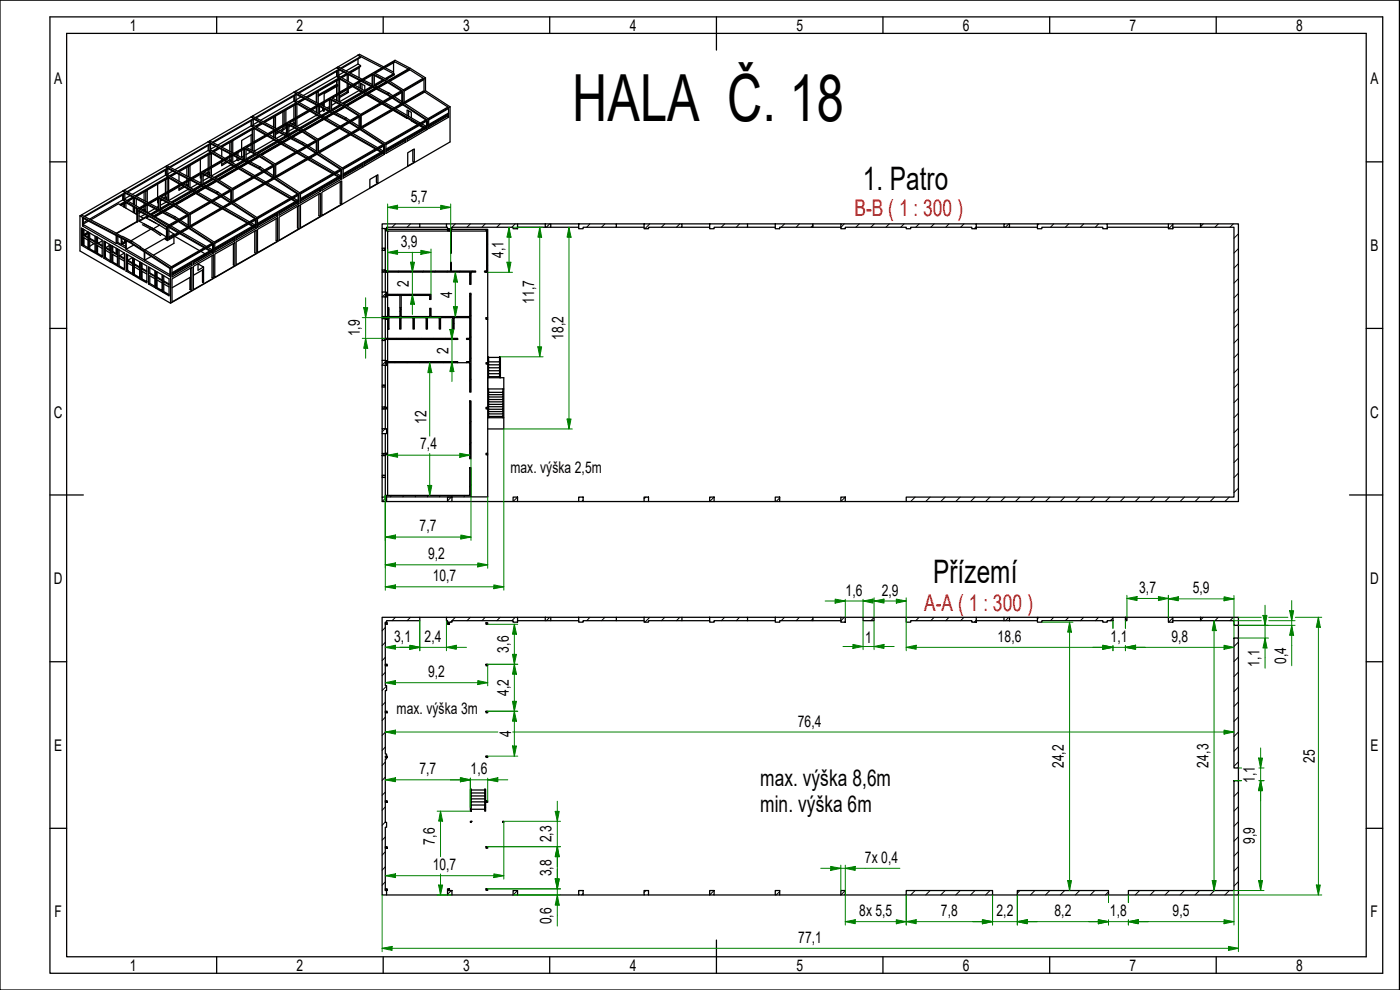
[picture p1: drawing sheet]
<svg xmlns="http://www.w3.org/2000/svg" width="420mm" height="297mm" viewBox="0 0 420 297" stroke-linecap="round" stroke-linejoin="round" font-family="sans-serif">
<defs><g id="words">
<text font-size="19.5" x="171.7" y="36.4">HALA Č. 18</text>
<g font-size="9.7">
<text x="259" y="57.1">1. Patro</text>
<text x="280.1" y="175.1">Přízemí</text>
</g>
<g font-size="6.9" fill="#f00">
<text x="256.4" y="64.8">B-B ( 1 : 300 )</text>
<text x="277.4" y="183.3">A-A ( 1 : 300 )</text>
</g>
<g font-size="6.9">
<text x="228.2" y="235.8">max. výška 8,6m</text>
<text x="228.2" y="243.7">min. výška 6m</text>
</g>
<g font-size="4.8">
<text x="39" y="9.3">1</text>
<text x="89" y="9.3">2</text>
<text x="139" y="9.3">3</text>
<text x="189" y="9.3">4</text>
<text x="239" y="9.3">5</text>
<text x="289" y="9.3">6</text>
<text x="339" y="9.3">7</text>
<text x="389" y="9.3">8</text>
<text x="16.3" y="25.3">A</text>
<text x="411.3" y="25.3">A</text>
<text x="123.3" y="60.5">5,7</text>
<text x="16.3" y="75.3">B</text>
<text x="120.3" y="74">3,9</text>
<text x="151.1" y="77.5" transform="rotate(-90 151.1 77.5)">4,1</text>
<text x="411.3" y="75.3">B</text>
<text x="122.7" y="86" transform="rotate(-90 122.7 86)">2</text>
<text x="135.7" y="89.3" transform="rotate(-90 135.7 89.3)">4</text>
<text x="160.3" y="91.2" transform="rotate(-90 160.3 91.2)">11,7</text>
<text x="108" y="101" transform="rotate(-90 108 101)">1,9</text>
<text x="169.1" y="102" transform="rotate(-90 169.1 102)">18,2</text>
<text x="134.6" y="106.2" transform="rotate(-90 134.6 106.2)">2</text>
<text x="16.2" y="125.3">C</text>
<text x="411.2" y="125.3">C</text>
<text x="128" y="127.2" transform="rotate(-90 128 127.2)">12</text>
<text x="126.1" y="134.9">7,4</text>
<text x="153.2" y="141.8">max. výška 2,5m</text>
<text x="125.9" y="159.4">7,7</text>
<text x="128.5" y="167.8">9,2</text>
<text x="16.2" y="175.3">D</text>
<text x="129.9" y="174.4">10,7</text>
<text x="253.7" y="178.7">1,6</text>
<text x="264.6" y="178.7">2,9</text>
<text x="341.9" y="177.9">3,7</text>
<text x="357.9" y="178">5,9</text>
<text x="411.2" y="175.3">D</text>
<text x="118.3" y="192.5">3,1</text>
<text x="127.4" y="192.5">2,4</text>
<text x="152.7" y="195.9" transform="rotate(-90 152.7 195.9)">3,6</text>
<text x="259.7" y="193">1</text>
<text x="299.4" y="192.5">18,6</text>
<text x="333.3" y="192.5">1,1</text>
<text x="351.5" y="192.5">9,8</text>
<text x="128.5" y="203.1">9,2</text>
<text x="378" y="200.1" transform="rotate(-90 378 200.1)">1,1</text>
<text x="386" y="199.3" transform="rotate(-90 386 199.3)">0,4</text>
<text x="152.7" y="208.9" transform="rotate(-90 152.7 208.9)">4,2</text>
<text x="119" y="214.2">max. výška 3m</text>
<text x="153.4" y="221.2" transform="rotate(-90 153.4 221.2)">4</text>
<text x="239.4" y="218">76,4</text>
<text x="16.3" y="225.3">E</text>
<text x="411.3" y="225.3">E</text>
<text x="125.9" y="232.3">7,7</text>
<text x="141.2" y="232.3">1,6</text>
<text x="319.3" y="230.5" transform="rotate(-90 319.3 230.5)">24,2</text>
<text x="362.6" y="230.3" transform="rotate(-90 362.6 230.3)">24,3</text>
<text x="394.6" y="228.9" transform="rotate(-90 394.6 228.9)">25</text>
<text x="376.6" y="234.9" transform="rotate(-90 376.6 234.9)">1,1</text>
<text x="130.5" y="253.4" transform="rotate(-90 130.5 253.4)">7,6</text>
<text x="165.5" y="252.8" transform="rotate(-90 165.5 252.8)">2,3</text>
<text x="376.6" y="253.3" transform="rotate(-90 376.6 253.3)">9,9</text>
<text x="129.9" y="261">10,7</text>
<text x="165.5" y="262.9" transform="rotate(-90 165.5 262.9)">3,8</text>
<text x="259.6" y="258.9">7x 0,4</text>
<text x="16.4" y="275.3">F</text>
<text x="257.8" y="274.9">8x 5,5</text>
<text x="282.4" y="274.9">7,8</text>
<text x="299" y="274.9">2,2</text>
<text x="316.4" y="274.9">8,2</text>
<text x="333.1" y="274.9">1,8</text>
<text x="351.9" y="274.9">9,5</text>
<text x="411.4" y="275.3">F</text>
<text x="165.5" y="277.4" transform="rotate(-90 165.5 277.4)">0,6</text>
<text x="239.6" y="282.9">77,1</text>
<text x="39" y="291.3">1</text>
<text x="89" y="291.3">2</text>
<text x="139" y="291.3">3</text>
<text x="189" y="291.3">4</text>
<text x="239" y="291.3">5</text>
<text x="289" y="291.3">6</text>
<text x="339" y="291.3">7</text>
<text x="389" y="291.3">8</text>
</g>
</g></defs>
<g fill="none" stroke="#000" stroke-width=".3">
<path d="M115.6 74.7l-.3 .4M116 68.8l-.3 .5M118.7 67.2l-1 1M123.2 67.2l-1 1M134.7 68.8l-.2 .5M135.4 79.6l-.1 .2M135.4 73.3l-.1 .2M136.7 67.2l-1.5 1.4M141.2 67.2l-1.1 1M145.6 67.2l-.9 1M146.4 73.2l-.4 .6M146.4 79.6l-.4 .6"/>
<path d="M150.1 67.2l-1 1M154.6 67.2l-1 1M165 67.2l-1 1M177 67.2l-.9 1M181.5 67.2l-1 1M195 67.2l-1.5 1.4M199.5 67.2l-1 1M204 67.2l-1 1M217.5 67.2l-1 1M221.9 67.2l-.9 1M233.9 68.6h.1M235.5 67.2l-1.1 1"/>
<path d="M239.9 67.2l-.9 1M244 67.6l-.6 .6M253.4 67.2l-1.1 1M257.9 67.2l-1 1M262.4 67.2l-1 1M266.9 67.2l-1 1M271.3 67.2l-1 1M275.8 67.2l-1 1M280.4 67.2l-1.1 1M284.8 67.2l-1 1M289.3 67.2l-1 1M293 68l-.6 .6"/>
<path d="M302.8 67.2l-1 1M311.8 67.2l-.5 .4M316.2 67.2l-.9 1M320.7 67.2l-1 1M325.2 67.2l-1 1M329.7 67.2l-1 1M352 67.4l-1.3 1.2M361.1 67.2l-.8 .8M365.6 67.2l-1 1M370.1 67.2l-1 1M371.7 79.1l-1.4 1.3M371.7 74.6l-1.4 1.3"/>
<path d="M371.7 70.2l-1.4 1.3M115.4 95l-.5 .6M115.4 81l-.5 .6M115.7 88.3l-.1 .1M116 87.8l-1.3 1.3M116 95.4l-.2 .4M116.1 81.3l-.3 .4M116.7 92.9l-.4 .7M119.2 95l-.3 .3M119.3 88.3l-.2 .3M119.7 81.3l-.2 .3M120.4 92.8l-.4 .7"/>
<path d="M122.8 95l-.2 .3M123 88.3l-.2 .3M123.4 81.3l-.2 .3M126.5 95l-.2 .3M126.7 88.3l-.2 .3M127.1 81.3l-.2 .3M128.3 98.2l-.3 .5M130.2 95l-.2 .3M130.7 81.3l-.2 .3M132.2 97.7l-.4 .7M133.8 95l-.2 .3M134.4 81.3l-.2 .3"/>
<path d="M136.3 97.1l-.4 .6M137.5 95l-.2 .3M138 81.3l-.1 .3M141.4 88.4l-.4 .5M141.4 94.7l-.4 .6M141.4 82l-.4 .6M141.7 81.3l-.2 .3M146.2 95.4l-.2 .4M371.7 97.1l-1.4 1.3M371.7 92.6l-1.4 1.3M371.7 88.1l-1.4 1.3M371.7 83.6l-1.4 1.3"/>
<path d="M115.2 115.6l-.5 .5M115.6 101.6l-.5 .6M116 108.2l-1.3 1.3M118.7 108.5l-.2 .3M119.1 101.5l-.2 .3M122.4 108.5l-.2 .3M122.7 101.5l-.1 .3M126 108.5l-.1 .3M126.4 101.5l-.2 .3M129.7 108.5l-.2 .3M130 101.5l-.1 .3M133.3 108.5l-.1 .3"/>
<path d="M133.7 101.5l-.2 .3M137 108.5l-.2 .3M137.4 101.6l-.2 .2M140.7 108.5l-.2 .3M141.4 101.1l-.5 .7M141.4 107.4l-.4 .6M141.4 113.8l-.4 .5M146.2 108.8l-.2 .4M146.4 107.5l.2 .2M149.9 107.5l.3 .2M371.7 119.5l-1.4 1.3M371.7 115l-1.4 1.4"/>
<path d="M371.7 110.5l-1.4 1.4M371.7 106l-1.4 1.4M371.7 101.6l-1.4 1.3M115.4 136.1l-.5 .6M115.4 122.1l-.5 .6M115.6 128.6l-.9 1M116 122.2l-.2 .5M116 136l-.2 .4M141.2 120.3l-.2 .4M141.4 126.5l-.4 .5M141.4 132.8l-.4 .6M146.2 122.2l-.2 .5"/>
<path d="M146.2 136l-.2 .4M371.7 137.5l-1.4 1.3M371.7 133l-1.4 1.4M371.7 128.5l-1.4 1.3M371.7 124l-1.4 1.3M115.1 142.6l-.4 .5M116 149.1l-1.3 1.4M117.5 148.6l-.3 .5M121.2 148.6l-.3 .5M124.8 148.6l-.2 .5M128.5 148.6l-.2 .5M132.1 148.6l-.2 .5"/>
<path d="M135.4 149.1l-1.1 1.2M135.8 148.6l-.2 .5M139.5 148.6l-.2 .5M141.4 145.5l-.4 .6M155.3 149.1l-1.3 1.4M175 150l-.4 .5M193.9 149.1l-.6 .6M214.3 149.1l-1.3 1.4M234 149.4l-1.1 1.1M253.7 149.1l-1.4 1.4M274.6 149.1l-1.3 1.4M279.1 149.1l-1.3 1.4"/>
<path d="M283.7 149.1l-1.4 1.4M288.2 149.1l-1.4 1.4M292.6 149.1l-1.3 1.4M297.1 149.1l-1.3 1.4M301.6 149.1l-1.3 1.4M306.1 149.1l-1.4 1.4M310.6 149.1l-1.4 1.4M315.1 149.1l-1.3 1.4M319.5 149.1l-1.3 1.4M324 149.1l-1.3 1.4M328.5 149.1l-1.3 1.4M333.1 149.1l-1.4 1.4"/>
<path d="M337.5 149.1l-1.3 1.4M342 149.1l-1.3 1.4M346.5 149.1l-1.3 1.4M351 149.1l-1.4 1.4M355.5 149.1l-1.4 1.4M360 149.1l-1.4 1.4M364.5 149.1l-1.3 1.4M368.9 149.1l-1.3 1.4M371.7 146.5l-1.4 1.3M371.7 142l-1.4 1.3M115.6 197.2l-.9 1M115.6 192.7l-.9 1"/>
<path d="M115.6 188.3l-.9 1M116 186.9l-.3 .4M116.1 199.3l-.3 .5M118.7 185.2l-1 1M123.2 185.2l-1 1M134.7 186.9l-.2 .4M136.7 185.2l-1.5 1.5M141.2 185.2l-1.1 1M145.6 185.2l-.9 1M146.2 199.3l-.2 .5M146.2 186.9l-.2 .4M150.1 185.2l-1 1"/>
<path d="M154.6 185.2l-1 1M165 185.2l-1 1M177 185.2l-.9 1M181.5 185.2l-1 1M195 185.2l-1.5 1.5M199.5 185.2l-1 1M204 185.2l-1 1M217.5 185.2l-1 1M221.9 185.2l-.9 1M233.9 186.7h.1M235.5 185.2l-1.1 1M239.9 185.2l-.9 1"/>
<path d="M244 185.7l-.6 .5M253.4 185.2l-1.1 1.1M262.3 185.3l-.9 .9M275.8 185.2l-1 1M280.4 185.2l-1.1 1M284.8 185.2l-1 1M289.3 185.2l-1 1M293 186l-.6 .7M302.8 185.2l-1 1M311.8 185.2l-.5 .5M316.2 185.2l-.9 1M320.7 185.2l-1 1"/>
<path d="M325.2 185.2l-1 1M329.7 185.2l-1 1M334 185.5l-.8 .7M338.2 185.7l-.4 .4M352 185.4l-1.3 1.3M361.1 185.2l-.8 .8M365.6 185.2l-1 1M370.1 185.2l-1 1M371.7 197.2l-1.4 1.3M371.7 192.6l-1.4 1.4M115.6 219.7l-.9 .9M115.6 215.2l-.9 1"/>
<path d="M115.6 210.7l-.9 1M115.6 201.7l-.9 1M116 205.9l-1.3 1.3M116 213.4l-.2 .5M146.2 213.4l-.2 .5M371.7 210.6l-1.4 1.3M371.7 219.6l-1.4 1.4M371.7 215.1l-1.4 1.4M371.7 206.2l-1.4 1.3M371.7 201.7l-1.4 1.3M115.6 237.7l-.9 .9M115.6 233.2l-.9 1"/>
<path d="M115.6 228.6l-.9 1.1M115.6 224.1l-.9 1.1M116 226.9l-.2 .4M146.2 226.9l-.2 .4M370.5 234.2l-.2 .2M371.7 228.6l-1.4 1.3M371.7 224.1l-1.4 1.3M371.7 237.6l-1.4 1.3M115.6 255.6l-.9 1M115.6 251.1l-.9 1M115.6 246.6l-.9 1M115.6 242.1l-.9 1"/>
<path d="M116 240.3l-.2 .4M116 254l-.2 .5M141.2 242.7l.2 .2M141.5 246.4h.1M145.5 242.7l.2 .2M146.2 254l-.2 .5M146.2 240.3l-.2 .4M150.9 246.4l.3 .3M371.7 255.5l-1.4 1.3M371.7 251.1l-1.4 1.3M371.7 246.6l-1.4 1.3M371.7 242l-1.4 1.4"/>
<path d="M115.6 264.6l-.9 1M115.6 260.1l-.9 1M116 266.7l-.2 .4M134.7 266.7l-.2 .4M135.4 267.2l-1.1 1.1M146.2 266.7l-.2 .4M155.3 267.2l-1.3 1.3M175 268.1l-.4 .4M193.9 267.2l-.6 .6M214.3 267.2l-1.3 1.3M234 267.5l-1.1 1M253.7 267.2l-1.4 1.3"/>
<path d="M274.6 267.2l-1.3 1.3M279.1 267.2l-1.3 1.3M283.7 267.2l-1.4 1.3M288.2 267.2l-1.4 1.3M292.6 267.2l-1.3 1.3M297.1 267.2l-1.3 1.3M306.1 267.2l-.8 .8M310.6 267.2l-1.4 1.3M315.1 267.2l-1.3 1.3M319.5 267.2l-1.3 1.3M324 267.2l-1.3 1.3M328.5 267.2l-1.3 1.3"/>
<path d="M332.7 267.6l-1 .9M342 267.2l-1.3 1.3M346.5 267.2l-1.3 1.3M351 267.2l-1.4 1.3M355.5 267.2l-1.4 1.3M360 267.2l-1.4 1.3M364.5 267.2l-1.3 1.3M368.9 267.2l-1.3 1.3M371.7 264.5l-1.4 1.4M371.7 260l-1.4 1.4"/>
</g>
<g fill="none" stroke="#000" stroke-width=".38">
<path d="M107.4 16.6l.8 .4v.3l-5.7 3.3M107.4 19.2l.8 .5v.2l-3.3 1.9M107.4 16.6l.5-.3 7.2 3.8M107.4 16.6l7.3 3.7M107.4 19.2l-3.5 2.1M107.4 16.6l-5.9 3.5M107.4 17.7v1.5M108.2 19.7l-3.6 2M108.2 17l-6 3.4M118.1 18.8v3.3M118.3 18.5v.2l-5.7 3.3M75.4 37.8l.7 .4v.3"/>
<path d="M75.4 35.1l.7 .6 6.3 3.3M75.4 36.2v1.6M75.4 35.1l7.1 3.7M75.4 37.8l-10.1 5.7M75.4 35.1l-12.5 7.2M75.6 36.1v1.7l4.3 2.6M75.7 38.8v1.5l-3.2 1.8v2.6M75.8 34.8l7.2 3.8M75.8 34.8l-.4 .3M75.8 38.8l-6 3.5M75.8 38.8v4M76 35.9v1.7"/>
<path d="M76 37.6l4.4 2.5M76 37.6l-.4 .2M76.1 38.5l3.6 2M76.1 38.2l-9.9 5.7M76.1 38.5l-9.7 5.6M76.1 35.8l-12.1 7M76.1 35.5l-12.3 7.2M76.2 38.6l-.4 .2M76.3 38.6v3.9M76.3 38.5l-.1 .1M77.5 36.5l-1.5 .9M78.4 36.9l-1.8 1"/>
<path d="M78.5 37l-1.7 1M78.7 37.1l-1.7 1M82.1 35.2v2.9M82.1 38.8v.4M82.1 39.6v1.5M82.2 35.1v3.1M82.2 39h.1M82.2 39.5v1.7M82.2 35.1l-2.8 1.7M82.6 34.8l-.4 .3M82.7 34.9v3.6M82.7 39.3v2.2"/>
<path d="M82.8 39.2l3 1.6M83 39.1l3 1.5M83.4 38.8l2.6 1.4M83.4 39.5l-.7 .5M83.8 39.7l-1.1 .7M84.9 38.7l.4 .1-.8 .6M84.9 33.5v4M84.9 38v.7M84.9 38.7l-.8 .5M85.3 33.3v4M85.3 37.8v1M85.8 37.5v1.1l.2-.1"/>
<path d="M85.8 33v4M86 37.4v3.2M86 39.7l-.3 .3M86 38.1l-.2 .1M86.2 37l4.3 2.2-12.5 7.1-4.1-2.1 12.3-7.2v.3M86.2 37.3l4 2.1M86.2 37.3v3.7M86.2 37.3l-12.2 6.9M86.7 37.5v3M86.9 37.6l-.2 .1M87.2 37.8l-.5 .3M88.2 30.3l.8 .5v.2"/>
<path d="M88.2 27.7l.8 .4v.3M88.2 28.8v1.5M88.2 31.7v3.9M88.2 36.1v.7M88.2 27.7l7.2 3.8M88.2 30.3l-10 5.8M88.2 27.7l-12.4 7.1M88.2 36.8l-.7 .4M88.2 36.8l.3 .2M88.4 28.7v1.8l4.4 2.4M88.4 38.4l-1.7 1M88.5 37v.7"/>
<path d="M88.5 37l-.6 .4M88.6 27.4l7.2 3.8M88.6 27.4l-.4 .3M88.6 31.4l-6 3.4M88.6 31.4v4M88.6 35.9v1.9M88.8 28.4v1.8M88.8 30.2l4.4 2.5M88.8 30.2l-.4 .3M89 31l3.5 2.1M89 28.4l6.2 3.2M89 30.8l-10 5.7"/>
<path d="M89 28.4l-12.2 7M89 28.1l-12.4 7.2M89 31l-9.8 5.6M89 31.2l-.4 .2M89.1 31.2v3.9M89.1 35.6v2.4M89.1 31.1l-.1 .1M89.2 38.8l-2.5 1.4M89.4 38.9l-2.7 1.6M89.7 39l-2.8 1.6M90.4 29.1l-1.6 .9M90.7 39.3l4.2 2.7-12.4 7.2-4.2-2.7 12.4-7.2v.2l-12.2 7.1"/>
<path d="M90.7 39.5l4 2.6M91.2 29.5l-1.8 1M91.4 29.6l-1.8 1.1M91.6 29.7l-1.8 1M93 33.3l2.8 1.7M93.2 33.2l2.9 1.6M93.7 32.9l2.8 1.7M94.9 34.5l.2 .2M94.9 34.6l-5.8 3.4M94.9 27.7v3M94.9 31.5v.2M94.9 32.2v1.5"/>
<path d="M95.1 34.6l.1 .1M95.1 27.7v3.1M95.1 31.5v.1M95.1 32.1v1.7M95.1 27.7l-2.9 1.6M95.5 27.4l-.4 .3M95.5 28.5l5.5-3.2 .3 .2-5.8 3.4M95.5 27.5v3.5M95.5 31.9v2.1M95.6 31.8l3 1.6M95.9 31.7l3 1.6M95.9 32v2l-.2 .1"/>
<path d="M96.3 35.2l.5 .3M96.3 31.4l2.6 1.4M96.5 35.1l.5 .3M96.8 33.1l-.9 .5M96.8 31.1v.6M96.8 32.4v.7M96.8 33.1l.4 .2M96.9 34.8l.6 .4M97.2 30.9v1M97.2 32.6v.7M97.2 35.8l4.3 2.5M97.3 32.7l-.1 .6"/>
<path d="M97.3 30.8v1.1M97.5 35.7l4.2 2.4M97.5 32.8l-.2 .1M97.9 35.4l4.2 2.4M98.9 30v3.3M98.9 33.3l-9 5.1M98.9 33.3h.2M98.9 32l-.8 .4M99.1 29.6l4.2 2.2-12.4 7.2-4.2-2.2 12.4-7.2v.2M99.1 29.8l4 2.1M99.1 33.6l.5 .3M99.1 33.3l.8 .5"/>
<path d="M99.1 33.3l-9 5.2M99.1 29.8v3.8M99.1 33.6l-8.8 5.1M99.1 29.8l-12.2 7.1M99.5 30.1v3l.8 .4M100.1 34.1l4.4 2.4M100.3 34l4.3 2.4M100.8 33.8l3 1.6M100.9 30.8l-1.4 .8M101 22.9l.8 .5v.2M101 20.3l.8 .6 6.2 3.3M101 21.4v1.5"/>
<path d="M101 24.2v1.1M101 26v2.2M101 28.7v1.4M101 20.3l7.3 3.8M101 22.9l-10 5.8M101 20.3l-12.4 7.1M101.2 21.3v1.7l4.4 2.6M101.3 25.5v.3l-4 2.3v2.2M101.5 24v3.9M101.5 20.1l7.2 3.7M101.5 20.1l-.5 .2M101.5 28.4v1.9"/>
<path d="M101.5 24l-6 3.4M101.7 21.1v1.7M101.7 22.8l4.3 2.5M101.7 22.8l-.5 .2M101.8 23.6l3.6 2.1M101.8 23.4l-10 5.7M101.8 20.8l-12.4 7.1M101.8 23.6l-9.7 5.7M101.9 20.9l-12.2 7.1M101.9 23.7l-.4 .3M101.9 38.5l2.9 1.7M101.9 23.7v4"/>
<path d="M101.9 28.2v2.4M102 31.4l-2.5 1.5M102.1 38.3l2.9 1.8M102.3 31.5l-3.2 1.8M102.5 31.6l-2.7 1.6M102.6 38.1l2.9 1.7M103.2 21.6l-1.5 .9M103.5 31.9l4.3 2.7-12.4 7.2-4.3-2.7 12.4-7.2v.3l-12.2 7M103.5 32.2l4.1 2.5M103.8 35.4l1.3 .8M103.8 35.4l-.4 .2M104 22.1l-1.8 1"/>
<path d="M104.2 22.2l-1.8 1M104.2 22.4v1.8M104.2 25v1.4M104.2 26.9v.6M104.2 27.5l.3 .2M104.2 27.5l-2.3 1.4M104.4 22.3l-1.8 1M104.5 22.3v2.1M104.5 25.2v1M104.5 26.7v1M104.5 27.7l-2.6 1.6M104.8 36.8l2.8 1.7"/>
<path d="M105.1 36.7l2.7 1.8M105.5 36.4l2.3 1.5M105.8 26l2.8 1.6M106 25.8l2.9 1.6M106.5 25.6l2.8 1.6M107.8 38.5l.2 .1-12.4 7.2 7.1 4.6 12.5-7.2-7.2-4.6v.2M107.8 38.5l-12.2 7M107.8 20.4v2.9M107.8 24.1v.2M107.8 24.8v1.5M107.8 27v.2M107.8 35.1v3.4"/>
<path d="M107.8 27.2l.4 .3M107.8 27.2l-5.9 3.3M107.9 20.1v.2l-2.8 1.6M108 38.8l6.9 4.6M108 38.8l-12.2 7.1M108.2 26.5v-1.5l1.3 .7v1.4M108.2 27.4v.1M108.3 27.4l-.1 .1M108.5 24.4l2.9 1.6M108.6 25.3v1.5M108.7 24.2l3 1.6M109.1 27.8l.5 .3"/>
<path d="M109.2 24.1l2.5 1.2M109.3 27.7l.6 .3M109.5 28.1v.1M109.7 27.4l.6 .3M109.9 28.4l4.3 2.5M110 28.4l4.3 2.4M110.3 28.2l4.3 2.5M110.7 28l4.2 2.5M111.7 22.5v3.3M111.7 25.8l-9 5.2M111.7 25.8l.2 .2M111.9 22.1l4.2 2.3-12.3 7.1-4.3-2.2 12.4-7.2v.3"/>
<path d="M111.9 22.4l4 2.1M111.9 26.2l.6 .3M111.9 26l.8 .3M111.9 22.4v3.8M111.9 26l-9 5.1M111.9 26.2l-8.7 5M111.9 22.4l-12.1 7M112.3 21.9l6-3.4 4.3 2.2-6 3.4zM112.3 22.7v3l.9 .4M113 26.7l4.3 2.4M113.2 26.6l4.3 2.4M113.6 26.3l3.1 1.6"/>
<path d="M114.7 31.1l2.9 1.7-3-1.6M114.9 24l-2.6 1.4M115 31l2.9 1.6M115.1 20.6l3 1.5M115.1 24.1l-3.2 1.9M115.3 24.2l-2.7 1.6M115.4 30.7l2.9 1.7M115.6 20.3l2.5 1.3M116.3 24.5l4.3 2.7-12.4 7.1-4.3-2.6 12.4-7.2v.3l-12.2 7M116.3 24.8l4.1 2.5M116.7 27.9l1.2 .9M116.7 27.9l-.4 .3"/>
<path d="M116.8 24.2l6-3.4 4.2 2.7-6 3.5zM117.7 29.4l2.7 1.8M117.9 29.3l2.7 1.7M118 33.1l4.2 2.4M118 33l7.5 4.3M118.1 22.1l.2 .4-2.3 1.3M118.1 22.1l-2.5 1.5M118.3 32.9l7.4 4.2M118.3 22.2l-2.5 1.5M118.4 29l2.2 1.5M118.7 32.6l7.5 4.3M120.6 31l.2 .2-12.4 7.1 7.2 4.7 12.4-7.1-7.2-4.7v.2"/>
<path d="M120.6 31l-12.2 7.1M120.6 27.7v3.3M120.8 31.4l7 4.6M120.8 31.4l-12.2 7.1M121.3 30.7l5.7-3.3 .3 .1v.2l-5.8 3.3M121.3 30.9l6-3.4 7.1 4.6-5.9 3.5zM122.2 34.6v-1.6l1.2 .7v1.7M122.2 35.4v.1M122.3 35.5h-.1M122.6 33.3v1.5M122.8 20.8v.3l-5.8 3.3M123.1 20.5l-77.4 44.7"/>
<path d="M123.4 36.1l1.9 1.3M125.9 37.6l1.1 .7M125.9 37.6l1.2 .7M126.2 37.5l1.2 .6M126.6 37.2l1.2 .6M127.3 27.5v-3.6l-6 3.5v3.5l-.5 .3v-3.6l-12.4 7.1v3.6l-.4 .3v-3.6l-12.4 7.1v3.7l-.5 .2v-3.6l-12.4 7.2v3.5l-.4 .3v-3.6l-12.4 7.2v3.6l-.4 .2v-3.6l-12.4 7.2v3.6l-.5 .2v-3.6l-5.9 3.5v3.6l5.9-3.5M127.4 38.6l.3 .1M127.6 38.5l.2 .1M127.7 27.2v-3.8l-4.6-2.9-4.5-2.4-77.5 44.7v3.8l-6.1 3.5M127.7 27.2l-.4 .3M127.7 23.4l-77.5 44.7M127.7 27.2l7.4 4.9"/>
<path d="M127.8 38.6l.4 .2M127.8 38.6l-5.6 3.2M128 36.4v1.4l.2 .1v-1.7l-12.4 7.2v1.6l12.4-7.1M128 38.3v.2l-.2-.2M128 37.8l-12.2 7M128.7 36l5.9-3.4v1.5l-5.9 3.5zM128.7 37.9l5.9-3.5v.8l-5.9 3.4zM134.6 34.1l-.2-.1-5.7 3.4M134.6 35.2l-.4-.3-5.5 3.2M135.1 32.1v10.5l-83.9 48.4v-10.6M135.1 32.1l-83.9 48.3M36.8 60l.8 .4v.3"/>
<path d="M36.8 57.3l.8 .7 6.2 3.2M36.8 58.5v1.5M36.8 57.3l7.3 3.8M36.8 60l-9.9 5.8M36.8 57.3l-12.4 7.2M37.1 58.3v1.8l4.4 2.5M37.3 57.1l7.2 3.7M37.3 57.1l-.5 .2M37.5 58.1v1.7M37.5 59.8l4.3 2.5M37.5 59.8l-.4 .3M37.6 57.8l-12.4 7.1"/>
<path d="M37.7 58l-12.2 7M39 58.7l-1.5 .9M39.8 59.2l-1.8 1M40 59.5v1.8M40.1 59.2l-1.8 1.1M40.2 59.4l-1.8 1M40.3 59.4v2.1M40.9 59.7v2.1M43.2 57.6v2.6M43.7 57.3l.1 3.1M43.7 57.3l-2.8 1.7M44.1 57.1l-.3 .3"/>
<path d="M44.1 57.1l-.4 .2M44.2 57.1v3.6M47.3 55.3v3.9M47.3 59.7v1.1l.2-.1M47.5 59.6v3.3M47.7 59.2l4.2 2.3-5.9 3.4-4.3-2.2 6-3.5v.3l-5.7 3.3M48.1 59.7v3M48.3 59.8l-.2 .1M48.7 60l-.6 .3M49.7 52.6l.7 .4v.3M49.7 50l.7 .3v.3l6.2 3.2M49.7 51v1.6"/>
<path d="M49.7 53.9v3.9M49.7 58.3v.7M49.7 50l7.2 3.7M49.7 52.6l-10 5.7M49.7 50l-12.4 7.1M49.7 59l.3 .2M49.7 59l-.7 .4M49.9 50.9v1.8l4.4 2.5M50 59.2v.7M50 59.2l-.7 .4M50.1 53.6l.1 4M50.1 49.7l7.2 3.8"/>
<path d="M50.1 49.7l-.4 .3M50.1 53.6l-6 3.5M50.2 58.1v1.9M50.4 50.7v1.7M50.4 52.4l4.3 2.6M50.4 52.4l-.5 .3M50.4 53.3l3.6 2.1M50.4 53l-9.9 5.8M50.4 50.3l-12.3 7.2M50.4 53.3l-9.7 5.6M50.5 50.6l-12.2 7M50.5 53.4l-.3 .2"/>
<path d="M50.5 53.4l-.4 .2M50.6 53.4v3.9M50.6 57.8v2.4M50.6 53.3l-.1 .1M51.9 51.3l-1.5 .9M52.6 51.7l-1.7 1.1M52.9 51.9l-1.8 1M53 51.9l-1.8 1M53.7 52.2v2.1M53.7 55.2v.3M53.7 56v1.1l1.7-1M54.5 55.6l2.8 1.6"/>
<path d="M54.7 55.4l2.8 1.7M55.1 55.9l-1.4 .8M55.1 55.2l2.9 1.6M56.1 50.2v2.6M56.1 53.5v.7M56.1 54.7v.7M56.1 55.4l-.3 .1M56.1 55.4l.4 .1M56.5 56.8h.1M56.5 56.8l-5.9 3.4M56.5 55.5v.4M56.5 56.7v.1"/>
<path d="M56.5 55.5l-.4 .2M56.5 50l.1 3M56.6 53.8v.1M56.6 54.3v1.8M56.7 56.9h-.1M57 49.7l-.4 .3M57 49.7l-3.3 1.8M57 49.7v3.6M57 54.1v2.2M57.1 54l3 1.6M57.3 53.9l3 1.6M57.7 57.5l.6 .3"/>
<path d="M57.8 53.6l2.5 1.4M58 57.3l.5 .3M58.4 57.1l.5 .3M58.7 58l4.2 2.5M58.9 57.9l4.3 2.5M59.3 55.2l-2.1 1.2M59.4 57.6l4.2 2.5M60.1 47.9v3.9M60.1 52.3v1.1l.2-.1M60.3 52.2v3.3M60.3 55.5l-8.9 5.1M60.3 55.5l.3 .1"/>
<path d="M60.3 54.6l-.4 .2M60.3 52.9l-.2 .1M60.6 51.8l4.2 2.2-12.4 7.2-4.3-2.2 12.5-7.2v.3M60.6 52.1l4 2.1M60.6 55.9l.6 .2M60.6 55.6l.7 .4M60.6 52.1v3.8M60.6 55.6l-9 5.2M60.6 55.9l-8.8 5M60.6 52.1l-12.2 7M61 55.4l.8 .3M61 52.3v3.1"/>
<path d="M61 55.4l-.4 .2M61.2 52.4l-.2 .1M61.5 52.6l-.5 .3M61.6 56.4l4.3 2.4M61.8 56.2l4.3 2.5M62.2 56l3.1 1.6M62.5 45.1l.7 .5v.2M62.5 42.5l.7 .7 6.3 3.2M62.5 43.7v1.4M62.5 46.5v4M62.5 50.9v.7M62.5 42.5l7.2 3.8"/>
<path d="M62.5 45.1l-10 5.8M62.5 42.5l-12.4 7.2M62.5 51.6l.4 .2M62.5 51.6l-.7 .4M62.7 43.5v1.8l4.4 2.5M62.7 53.2l-1.7 1M62.9 51.8v.7M62.9 51.8l-.7 .4M62.9 46.2l.1 4M62.9 42.3l7.3 3.7M62.9 42.3l-.4 .2M62.9 46.2l-5.9 3.5"/>
<path d="M63 50.7v1.9M63.2 43.3v1.7M63.2 45l4.4 2.5M63.2 45l-.5 .3M63.2 45.8l3.7 2.1M63.2 45.6l-9.9 5.8M63.2 43l-12.3 7.1M63.2 45.8l-9.7 5.7M63.3 43.2l-12.2 7M63.4 46l-.4 .3M63.4 46l-.5 .2M63.4 46v3.9"/>
<path d="M63.6 53.6l-2.6 1.5M63.8 53.7l-2.8 1.7M64 53.8l-2.8 1.6M64.7 43.9l-1.5 .9M65 54.2l4.3 2.6-12.5 7.2-4.2-2.7 12.4-7.1v.2l-12.2 7.1M65 54.4l4 2.5M65.3 57.6l1.2 .8M65.3 57.6l-.4 .2M65.5 44.3l-1.7 1M65.7 44.4l-1.8 1.1M65.9 44.5l-1.8 1.1M66.4 59l2.6 1.8"/>
<path d="M66.5 58.9l2.8 1.8M66.5 44.9v2.1M66.5 47.7v.4M66.5 48.6v1.1l1.7-1M67 58.7l2.3 1.4M67.3 48.2l2.9 1.6M67.6 48.1l2.8 1.6M67.9 48.5l-1.4 .8M67.9 47.8l2.9 1.7M69 42.8v2.6M69 46.1v.6M69 47.2v.7"/>
<path d="M69 47.9l.3 .2M69 47.9l-.4 .2M69.3 48.1v.4M69.3 49.3v.2M69.3 57.3v3.4M69.3 49.5l-5.9 3.3v-2.4M69.3 48.1l-.4 .2M69.3 42.5l.1 3.1M69.4 49.4l-.1 .1M69.4 46.3v.2M69.4 47v1.6M69.5 49.5h-.1"/>
<path d="M69.8 42.3l-.4 .2M69.8 42.3l-3.3 1.8M69.8 42.3v3.5M69.8 46.7v2.2M70 46.7l3 1.5M70.2 46.5l3 1.6M70.5 50.1l.6 .2M70.6 46.3l2.6 1.3M70.8 49.9l.6 .3M71.1 48l-1.3 .7M71.1 46v.5M71.1 47.2v.8"/>
<path d="M71.1 48l.3 .2M71.2 49.6l.6 .4M71.4 45.8v.9M71.4 47.4v.8M71.6 50.6l4.2 2.5M71.8 50.5l4.2 2.4M72.1 47.7l-.7 .5M72.2 50.2l4.3 2.5M72.5 45.1v2.1l.7-.4M73.2 44.8v3.3M73.2 48.1l1 .5M73.2 48.1l-9 5.2"/>
<path d="M73.4 44.4l4.3 2.2-12.5 7.2-4.2-2.3 12.4-7.1v.2M73.4 44.6l4 2.1M73.4 48.4l.6 .4M73.4 44.6v3.8M73.4 48.4l-8.8 5.1M73.4 44.6l-12.2 7.1M73.9 47.9l.7 .4M73.9 47.9l-9.4 5.4M73.9 44.9v3M74.4 48.9l4.3 2.5M74.7 48.8l4.3 2.4M75.1 48.6l3.1 1.6"/>
<path d="M75.2 45.6l-1.3 .8M75.4 40.5v2.5M75.4 43.5v1.4M75.8 43.2v2M76.2 53.3l2.9 1.7M76.4 46.2l-2.5 1.5M76.5 53.2l2.8 1.6M76.6 46.3l-2.7 1.6M76.8 46.5l-2.8 1.6M76.9 52.9l2.9 1.7M77.9 46.7l4.2 2.8-12.4 7.1-4.2-2.7 12.4-7.2v.3l-12.2 7M77.9 47l4 2.5"/>
<path d="M78.2 50.2l1.2 .8M78.2 50.2l-.5 .2M79.2 51.6l2.7 1.8M79.4 51.5l2.7 1.8M79.6 55.2l7.4 4.3M79.8 55.1l7.4 4.3M79.8 51.2l2.3 1.6M80.1 40.8l2.9 1.6M80.2 54.8l7.4 4.4M80.4 40.6l2.8 1.7M80.8 40.4l2.8 1.6M82.1 53.3l.2 .1-12.4 7.2 7.2 4.7 12.4-7.2-7.2-4.7v.2"/>
<path d="M82.1 41.9l.1 .2M82.1 42l-5.8 3.4v-2.4M82.1 53.3l-12.2 7M82.1 50v3.3M82.2 42h.2M82.3 53.6l7 4.6M82.3 53.6l-12.2 7.1M83.4 42.7l.5 .3M83.6 42.5l.6 .3M84.1 42.3l.5 .3M84.4 43.2l4.2 2.4M84.6 43.1l4.2 2.4"/>
<path d="M85 40.4l-2.1 1.2M85 42.8l4.3 2.5M86 40.6l-9 5.2M86 40.6l.2 .2M86.2 41l.6 .3M86.2 40.8l.9 .4M86.2 40.8l-8.9 5.2M86.2 41l-8.7 5.1M86.7 40.5l.7 .4M86.7 40.5l-.5 .3M87.2 41.6l4.4 2.3M87.4 59.8l1.2 .7"/>
<path d="M87.5 41.4l4.3 2.4M87.6 59.7l1.2 .7M87.9 41.2l3.1 1.6M88.1 59.4l1.2 .7M89.1 45.9l2.8 1.6M89.3 45.8l2.9 1.6M89.5 58.6v1.4l.2 .1v-1.6l-12.4 7.1v1.7l12.4-7.2M89.5 60l-12.2 7M89.7 45.5l2.9 1.7M91 42.8l1.3 .7M91 42.8l-.4 .2M92 44.2l2.7 1.8"/>
<path d="M92.2 44.1l2.7 1.7M92.4 47.9l7.4 4.2M92.6 47.7l7.5 4.3M92.6 43.9l2.3 1.4M93.1 47.4l7.4 4.3M94.9 45.8l.2 .2-12.4 7.1 7.2 4.7 12.4-7.1-7.2-4.7v.3M94.9 45.8l-12.2 7.1M94.9 42.5v3.3M95.1 46.3l7 4.5M95.1 46.3l-12.2 7M95.7 58.2v6.5l.4 .2M95.9 56.8v.5l.2 .1"/>
<path d="M95.9 57l-5.7 3.4M96.6 57.7l6-3.4v7l-6 3.4zM96.6 56.4l6-3.5v.8l-6 3.4zM100.3 52.4l1.2 .7M100.5 52.2l1.2 .7M100.9 52l1.2 .7M101.9 53.3l.2 .2M102.1 53.5l.5 .2M102.1 53.5l-5.5 3.1M102.1 54.5v6.5l.5 .3M102.3 51.2v1.4l.3 .1v-1.7l-12.4 7.2v1.7l12.4-7.2M102.3 53.1v.2l-.2-.1"/>
<path d="M102.3 52.6l-12.1 7M103 52.7l6-3.4v.7l-6 3.5zM105.2 40.4l7.4 4.3M105.5 40.3l7.4 4.3M105.9 40.1l7.4 4.2M108.8 49.4l.2 .6M108.8 49.6l-5.8 3.3M109.4 49l6-3.5v.8l-6 3.5zM111 53.8l2.4-1.4v2.6l-2.4 1.4zM113 52.7v2l.4 .3M113.1 44.9l1.2 .7M113.3 44.8l1.3 .7"/>
<path d="M113.8 44.6l1.1 .7M114.7 45.9l.2 .1M114.9 46l.5 .3M114.9 46l-5.5 3.3M115.2 43.8v1.3l.2 .2v-1.6l-12.4 7.1v1.6l12.4-7.1M115.2 45.6v.3l-.2-.1M115.2 45.1l-12.2 7.1M115.8 45.3l6-3.5v.8l-6 3.4zM121.6 42l.2 .6M121.6 42.2l-5.8 3.3M122.2 41.6l6-3.5v.7l-6 3.5zM122.4 45.8l1.9-1.1v4l-1.9 1.1z"/>
<path d="M123.9 44.9v3.5l.4 .3M24 64.8l15.2 7.9 .5-.3-2.9-1.5M24 64.8l.4-.3 10.7 5.5M24 64.8v10.5l27.2 15.7M24.4 68.4l2 1.2v5.1l-2-1.1zM24.8 68.6v4.8M24.8 73.4l-.4 .2M24.8 68.7v4.7M24.8 73.4l1.6 .9M24.9 68.7v4.8M25 65.5v2.2l-.2 .1v-2.4l14.4 7.5 11.8 7.7v2.3l-26.2-15.1M25 67.4l9.9 5.7v-2.4"/>
<path d="M25 68.8v1.8M25 70.6l1.4 .8M25.2 68.9v1.6l-.2 .1M25.3 71.4l-.1 2.2M26.2 66.2l-1.2 .7M26.4 69.8l-1.1 .7 1.1 .7M26.4 74.2l-.1 .1M26.4 72.1l-1.4-.9v2.3M26.4 69.6l-1.2 .7M26.4 70.1l-.9 .5M26.5 66.3l-1.5 .9M26.6 74.9v-5.2l1.9 1.2v5l-1.9-1 .3-.2 1.6 .9"/>
<path d="M26.9 69.9v4.8M26.9 72.3l1.6 1M26.9 71.7l1.6 .9M26.9 71.5l1.6 .9M28 73l-1.1 .9M28.8 76.1v-5.2l1.9 1.2v5.1l-1.9-1.1 .3-.2 1.6 .9M29.1 71.1v4.8M29.1 73.6l1.6 .9M29.3 71.2v1.7M29.3 72.9h-.2l1.6 1M29.3 72.8l1.4 .8M29.4 73.8l-.1 2.2"/>
<path d="M30.7 72.2l-1.2 .7M31.2 77.5l.3-.2 1.6 .9M31.2 72.3l1.9 1.2v5.1l-1.9-1.1zM31.5 72.5v4.8v-4.7M31.5 75l1.6 .9M31.5 74.3l1.6 1M31.6 74.2l1.5 .8M31.6 72.6v1.7M31.6 75v2.3M32.8 73.7l-1.1 .6M32.8 73.3v1.6M33.3 78.7v-5.1l1.9 1.1v5.1l-1.9-1.1 .3-.2 1.6 .9"/>
<path d="M33.6 73.8v4.7M33.7 73.8v1.8M33.7 75.6l1.5 .9M33.8 75.5l-.1 .1M33.8 73.9v1.6M33.8 75.5l1.1 .6M34 76.4l-.2 2.3M34.9 74.5v1.6M34.9 76.1l.3 .1M35 70.1l1.6 .9M35 74.9l.2 .1M35 74.5v1.6"/>
<path d="M35.1 72.9l.3-.1 1.2 .5M35.1 70.7v2.2M35.1 72.9l2.7 1.6M35.2 77.1l-1.5-.9v2.3M35.4 70.9v1.9M35.8 76.7l1.5 .8M35.8 75v4.7M35.8 77.5l1.5 .8M35.8 76.8l1.5 1M36.4 71.4v1.9M36.6 71.6v1.7M36.6 73.3l1.2 .7"/>
<path d="M36.6 72.4l.5 .4M37.1 61.1v1M37.3 61.1l-1 .5M37.3 75.9v5.1l-1.9-1.1 .4-.2 1.5 1M37.3 61.1v1.1M37.3 75.9l-1.9-1.1v5.1M37.3 75.9l-1.3 .8M37.4 72.8l-.2-.1-.6 .4M37.4 71.9v.9M37.4 72.8l-.8 .5M37.5 72.1v.6l.3-.1M37.6 60.7l3.6 2"/>
<path d="M37.6 60.7l-1.5 .8M37.6 60.4l-1.7 1M37.7 60.8l-.4 .3M37.8 60.8v1.7M37.8 72.1v2.7M37.8 60.8h-.1M37.8 72.7l-1.1 .6M37.8 72.4l-.3 .1M37.8 76.2l2 1.1v5.1l-2-1.1zM37.8 74.8l5.5 3.2v-2.4M38.2 76.4v4.7v-4.7M38.2 78.9l1.6 .8"/>
<path d="M38.2 78.2l1.6 1M38.3 76.4v1.8M38.3 78.9v2.3M38.3 79h.1M38.3 78l1.5 .9M39.2 72.7l12 7.7M39.7 72.4l2.5 1.7M39.8 77.3l-1.4 .8M40 62v1.7M40.1 73.5l-2.3 1.3M40.3 62.2v1.7M40.3 77.6v4.7"/>
<path d="M40.3 79.4l1.6 1M40.3 79.2l1.6 .9M40.9 62.5v1.7M41.1 62.8l4.6 2.4 4.5 2.9M41.1 66.5l-6.1 3.6M41.1 64.4l-5.5-3.3-8.4 4.9M41.1 64l-.2 .1M41.3 66.7v-3.5l4.4 2.3 4.3 2.7v3.6l-.5-.3M41.7 66.3l4.1 2.2 4.2 2.6M41.7 63.4v3M41.7 64.8l1.3 .7M41.9 63.5l-.2 .1"/>
<path d="M42.1 74.2l1.3 .8M42.3 62.6l2.8 1.6M42.3 63.7l-.6 .3M42.5 78.9v4.7M42.6 79l-.1 1.7 1.6 .9M42.7 67.4l3 1.5 2.5 1.8M43.2 67.2l2.9 1.5 2.5 1.7M43.2 60.9v.7M43.2 62v.7M43.2 62.7l.4 .2M43.2 62.7l-.3 .3M43.4 75h.1"/>
<path d="M43.4 75.7v2.3M43.4 78l7.6 4.4M43.5 64.3l-1.3 .7M43.6 62.9v.5M43.6 62.9l-.4 .3M43.8 61.2v.1M43.8 61.8v1.6M44.2 61.5v2.2M44.3 61.5l2.9 1.5M44.3 64.8l-2.6 1.4M44.5 61.3l3 1.6M44.5 64.8l-2.7 1.6"/>
<path d="M44.7 65.8l2 1.1M44.7 64.9l-.8 .6 4 2-1.9 1.1M45 61.1l2.5 1.3M45.3 68.8l-6 3.4M45.4 76.9l-2 1.1M45.5 64.5l.6 .3M45.7 68.5h.1M46.1 68.7l-.4 .2M46.5 62.6l-2.1 1.2M46.5 65.1l4.3 2.4M47.5 62.9l.2 .1-2.6 1.4M47.5 62.9l-2.5 1.5"/>
<path d="M47.5 62l-.4 .2M47.5 60.3l-.2 .1M47.7 63.2l.6 .3M47.9 67.5l2.1 1.4M48.1 62.7l.9 .5M48.5 63.4l-.8-.4v.2l-2.3 1.4M48.8 63.8l4.3 2.4M49 63.7l4.3 2.3M49.4 63.4l3.1 1.6M49.5 71.7l.7 .5M49.9 60.6l-1.8 1M50 71.2l-6.6 3.8"/>
<path d="M50.2 68.1v4.1l6.4-3.7v-.3M50.7 68.2l2.7 1.6M50.7 69.3l1.5 .9M50.7 61l-2.6 1.5M50.8 68l2.9 1.6M50.9 61.1l-2.8 1.6M51.2 61.3l-2.8 1.6M51.2 67.7l2.9 1.8M51.8 61.6l-4.1-2.1v3.5l.4-.3M52.2 61.6l4.3 2.6-6.1 3.5-4.2-2.7 6-3.4v.2l-5.8 3.3M52.2 61.8l4 2.6M52.2 71v2l-6.2 3.6"/>
<path d="M52.2 70.2v.3M52.2 70.2l-1.5 .9M52.5 70.9l7.3 4.3M52.5 65l1.2 .8M52.5 65l-.4 .3M53.5 66.5l2.7 1.7M53.7 66.3l2.8 1.8M53.9 70.1l7.4 4.2M54.1 70l7.4 4.2M54.2 66.1l2.3 1.4M54.5 69.7l7.5 4.3M56.5 68.1l-5.8 3.3"/>
<path d="M56.5 68.1l.1 .1M56.5 64.8v3.3M56.6 68.2l7.2 4.7-12.4 7.2-7.8-5.1M56.6 68.5l7 4.5M57.4 79l.2 .6M57.4 79.2l-5.8 3.4M58 79.9l6-3.4v7l-6 3.4zM58 78.7l6-3.5v.7l-6 3.5zM59.4 79.2l1.7 .9-1.7 1zM60.3 75.4l1.2 .7M61.7 74.6l1.2 .7M61.7 76.5l-2.3 1.3v.3"/>
<path d="M62 74.5l1.2 .7M62.4 74.2l1.2 .7M63.4 60.8l2.9 1.6M63.4 75.6l.2 .1M63.6 75.7l.4 .2M63.6 60.6l2.9 1.7M63.6 75.7l-5.6 3.2M63.6 76.8v6.4l.4 .3M63.8 73.4v1.4l.2 .1v-1.6l-12.4 7.1v1.7l12.4-7.2M63.8 75.3v.3l-.2-.2M63.8 74.8l-12.2 7M64.1 60.4l2.8 1.6"/>
<path d="M64.5 76.2l6-3.4v6.9l-6 3.5zM64.5 74.9l6-3.4v.7l-6 3.5zM66.7 62.7l7.5 4.2M66.9 62.5l7.5 4.3M67.4 62.3l7.4 4.2M69.3 60.7l.2 .1-12.4 7.2 7.2 4.6 12.3-7.1-7.1-4.7v.3M69.3 60.7l-12.2 7M69.5 61.1l7 4.5M69.5 61.1l-12.2 7M70 73.1v6.4l.5 .2M70.2 71.6v.5l.3 .1M70.2 71.9l-5.7 3.3"/>
<path d="M70.9 72.6l6-3.5v7l-6 3.4zM70.9 71.2l6-3.5v.8l-6 3.5zM74.6 67.2l1.2 .7M74.8 67l1.2 .7M75.2 66.8l1.3 .7M76.2 68.1l.3 .1M76.5 68.2l.4 .3M76.5 68.2l-5.6 3.3M76.5 69.3v6.5l.4 .3M76.6 66v1.4l.3 .1v-1.6l-12.4 7.2v1.6l12.4-7.2M76.6 67.9v.2l-.1-.1M76.6 67.4l-12.1 7"/>
<path d="M77.3 68.8l6-3.4v7l-6 3.4zM77.3 67.5l6-3.4v.7l-6 3.4zM82.9 65.6v6.5l.4 .3M83.1 64.2v.5l.2 .1M83.1 64.4l-5.8 3.3M83.8 65.1l5.9-3.5v7l-5.9 3.5zM83.8 63.8l5.9-3.4v.7l-5.9 3.5zM89.1 60.8l.2 .1M89.3 60.9l.4 .2M89.3 60.9l-5.5 3.2M89.3 61.9v6.5l.4 .2M89.5 60.5v.2l-.2-.1"/>
<path d="M90.2 61.5l5.9-3.5v6.9l-5.9 3.5zM90.2 60.1l5.9-3.5v.8l-5.9 3.5zM114.7 74.5h.9v.6h-.9zM114.7 67.2h11.3v1h-10v.4h-1.3zM114.7 68.6v5.9M114.7 75.1v5.9M115.6 68.8h.6v.5h-.6zM115.6 68.6v.2M115.6 69.3v5.2M115.6 75.1v5.9M116.2 68.8h18.1M126 68.2h8"/>
<path d="M126 67.2h8M134 67.2h21.3v1.4h-1.3v-.4h-18.4v.4h-1.3v-.4h-.3zM134.3 68.8h.6v.5h-.6zM134.9 68.8h.4M135.3 68.8l.1 7.2zM135.3 69.3h-19v12M135.4 68.8h10.5M135.4 69.3h10.6M145.9 68.8h.5v12.9l-1-.1v-.3h.6v-12h-.1zM155.3 68.2h8.3M155.3 67.2h8.3M163.6 67.2h1.7v1h-1.7z"/>
<path d="M165.3 68.2h8.4M165.3 67.2h8.4M173.7 67.2h11.3v1h-10v.4h-1.3zM185 68.2h8.3M185 67.2h8.3M193.3 67.2h11.4v1h-10.1v.4h-1.3zM204.7 68.2h8.3M204.7 67.2h8.3M213 67.2h11.3v1h-10v.4h-1.3zM224.3 68.2h8.4M224.3 67.2h8.4M232.7 67.2h11.3v1h-10v.4h-1.3z"/>
<path d="M244 68.2h8.3M244 67.2h8.3M252.3 67.2h40.7v1.4h-1.3v-.4h-18.4v.4h-1.3v-.4h-18.3v.4h-1.4zM293 68.2h8.3M293 67.2h8.3M301.3 67.2h1.7v1h-1.7zM303 68.2h8.3M303 67.2h8.3M311.3 67.2h21v1.4h-1.3v-.4h-18.3v.4h-1.4zM332.3 68.2h18.3M332.3 67.2h18.3M350.6 67.2h1.4v1.4h-1.4z"/>
<path d="M352 68.2h8.3M352 67.2h8.3M37.8 81.3l.4-.2 1.6 1M40 82.5v-5l1.9 1v5.2l-1.9-1.2 .3-.2 1.6 1M40.3 80.1l1.6 .9M42.1 83.8v-5.1l2 1.1v5.1l-2-1.1 .4-.2 1.6 .9M42.5 81.3l1.6 .9M42.6 80.5l1.5 .8M42.8 81.5l-.2 .1v2.1M44.6 80.1l1.9 1.1v5.1l-1.9-1.1zM44.6 85.2l.3-.2 1.6 .9M44.9 82.7l1.6 .9"/>
<path d="M44.9 82.1l1.6 .9M45 80.3v1.7M45 82.8v2.3M45 81.9l1.5 .9M46.7 86.4v-5.1l1.9 1.1v5.2l-1.9-1.2 .3-.2 1.6 1M47 81.5v4.7M47 83.9l1.6 1M47 83.3l1.6 1M47.1 81.5l-.1 1.7M47.1 83.1l1.5 .9M47.2 84.1l-.1 2.2M48.8 87.7v-5.2l1.9 1.2v5.1l-1.9-1.1 .3-.2 1.6 .9"/>
<path d="M49.1 82.7v4.8M49.1 85.2l1.6 .9M49.1 84.6l1.6 .9M49.1 84.3l1.6 .9M51.6 83.7l6-3.5v7l-6 3.4zM51.6 82.3l6-3.4v.7l-6 3.5zM57 83.2l.1 3.7v-3.7l-5.5 3.1M57.1 86.9h.1M57.2 80.4v6.5M57.2 86.9l.4 .3M60.8 81.1l.1 3.7v-3.9l-2.9 1.7M61.1 80.1v4.5l-.2 .2"/>
<path d="M114.7 95h.9v.6h-.9zM114.7 87.6l1.3 .1v1.4h-1.3zM114.7 81h.9v.6h-.9zM114.7 81.6v6M114.7 89.1v5.9M114.7 95.6v6M115.6 81.3h19.7l.1-2.6v2.6h7.3v.3h-1.3v3.7h-.4v-3.7l-25.4 .1zM115.6 95.4h.6v.4h-.6zM115.6 88.3h13.7v1.5h-.3v-1.2h-13.4zM115.6 81.7v5.9M115.6 89.1v5.9M115.6 95.8v5.7"/>
<path d="M116.3 92.3h.4v2.7h3.3v-2.7h.4v2.7h8.6v-2.5h.3v2.5h11.7v-7h.4v29.7h-.4v-8.9h-1v-.3h1v-6.7h-1v-.3h1v-6.2h-4.7v3.4h-.4v-3.4h-3.7v3.4h-.4v-3.4h-3.5v3.4h-.4v-3.4h-3.6v3.4h-.3v-3.4h-3.7v3.4h-.3v-3.4h-3.3v3.4h-.4v-3.4h-.7v-.3h.7zM116.3 81.6v6.7M116.3 88.6v3.7M116.3 98.7v2.8M120 88.6v3.7M120.4 88.6v3.7M145.9 95.4h.5v.4h-.5zM146.4 81.7v13.7M146.4 95.8v11.2M114.7 115.6h.9v.5h-.9zM114.7 108.1l1.3 .1v1.5l-1.3-.1zM114.7 101.6h.9v.6h-.9z"/>
<path d="M114.7 102.2v5.9M114.7 109.6v6M114.7 116.1v6M115.6 108.5h21.8v.3h-21.2v.4h-.6zM115.6 101.5h21.8v.3h-21.8zM115.6 102.2v5.9M115.6 109.7v5.9M115.6 116.1v6M116.3 101.8v6.7M116.3 108.8v39.8M137.4 108.8h2.6M145.9 108.8h.5v.4h-.5z"/>
<path d="M146.4 107h.2v1.2h-.2zM146.4 116.7h4.5M146.4 113.3h.2M146.4 108.2v.6M146.4 109.2v13M146.6 113v.3h3.6M146.6 119.9v.7h4.3v-.7M146.6 119.1v.8h4.3v-.8M146.6 118.4v.7h4.3v-.7M146.6 117.7v.7h4.3v-.7M146.6 116.7v1h4.3v-1M146.6 112.1v.9h3.3v-.9"/>
<path d="M146.6 111.2v.9h3.3v-.9M146.6 110.3v.9h3.3v-.9M146.6 109.5v.8h3.3v-.8M146.6 108.2v1.3h3.3v-.9M146.6 107.2h3.3M149.9 107h.3v1.2h-.3zM149.9 108.2v.4h-3.3M149.9 113v.3M150.2 113.3h1v3.4M150.2 108.2v5.1M150.9 116.7h.3v8.6h-.3M114.7 136.1h.9v.6h-.9z"/>
<path d="M114.7 122.1h.9v.6h-.9zM114.7 128.6h1.3v1.5h-1.3zM114.7 122.7v5.9M114.7 130.1v6M114.7 136.7v5.9M115.6 122.2h.6v.5h-.6zM115.6 136h.6v.4h-.6zM115.6 122.7v5.9M115.6 130.1v5.9M115.6 136.7v5.9M141 120.3h.4v17.4h-.4zM145.9 122.2h.5v.5h-.5z"/>
<path d="M146.4 136.4v-.4h-.5v.4h.5v12.7h-5M146.4 125.3h.2M146.4 122.7v13.3M146.6 124.2v.8h4.3v-.8M146.6 123.5v.7h4.3v-.7M146.6 122.8v.7h4.3v-.7M146.6 122v.8h4.3v-.8M146.6 121.3v.7h4.3v-.7M146.6 120.6v.7h4.3v-.7M146.6 125v.3h4.3M150.9 125v.3M151.2 125.3v3.4h-4.8"/>
<path d="M114.7 149.1h1.3v1.4h-1.3zM114.7 142.6h.9v.6h-.9zM114.7 143.2v5.9M115.6 148.6h25.4v-8.3h.4v8.8h-25.8zM115.6 143.2v5.4M115.6 149.1h.1M116 150.5h18.3M134.3 149.1h1.3v1.4h-1.3zM135.6 150.5h18.4M154 149.1h1.3v1.4h-1.3zM155.3 150.5h18.4M173.7 149.1h1.3v1.4h-1.3z"/>
<path d="M175 150.5h18.3M193.3 149.1h1.3v1.4h-1.3zM194.6 150.5h18.4M213 149.1h1.3v1.4h-1.3zM214.3 150.5h18.4M232.7 149.1h1.3v1.4h-1.3zM234 150.5h18.3M252.3 149.1h1.4v1.4h-1.4zM253.7 150.5h18.3M272 149.1h98.3v-80.9h-10v-1h11.4v83.3h-99.7zM114.7 185.2h11.3v1h-10v.5h-.4v19h.4v1.5h-.4v19h.4v1.5h-.4v19h.4v1.5h-.4v19h.4v1.3h-1.3zM115.6 199.3h.6v.5h-.6z"/>
<path d="M115.6 186.9h.6v.4h-.6zM126 185.2h8M134 185.2h21.3v1.5h-1.3v-.5h-18.4v.5h-1.3v-.5h-.3zM134.3 186.9h.6v.4h-.6zM145.9 199.3h.5v.5h-.5zM145.9 186.9h.5v.4h-.5zM155.3 186.2h8.3M155.3 185.2h8.3M163.6 185.2h1.7v1h-1.7zM165.3 186.2h8.4M165.3 185.2h8.4M173.7 185.2h11.3v1h-10v.5h-1.3z"/>
<path d="M185 186.2h8.3M185 185.2h8.3M193.3 185.2h11.4v1h-10.1v.5h-1.3zM204.7 186.2h8.3M204.7 185.2h8.3M213 185.2h11.3v1h-10v.5h-1.3zM224.3 186.2h8.4M224.3 185.2h8.4M232.7 185.2h11.3v1h-10v.5h-1.3zM244 186.2h8.3M244 185.2h8.3M252.3 185.2h1.4v1.5h-1.4z"/>
<path d="M253.7 185.2h5.3M259 185.2h3.3v1h-3.3zM262.3 185.2h9.7M272 185.2h21v1.5h-1.3v-.5h-18.4v.5h-1.3zM293 186.2h8.3M293 185.2h8.3M301.3 185.2h1.7v1h-1.7zM303 186.2h8.3M303 185.2h8.3M311.3 185.2h22.7v1h-1.7v.5h-1.3v-.5h-18.3v.5h-1.4zM334 185.2h3.8M337.8 185.2h.4v1h-.4z"/>
<path d="M338.2 185.2h12.4M350.6 185.2h1.4v1.5h-1.4zM352 186.2h8.3M352 185.2h8.3M360.3 185.2h11.4v2.4h-1.4v-1.4h-10zM370.3 191.4h1.4v39h-1.4zM371.7 187.6v3.8M115.6 213.4h.6v.5h-.6zM145.9 213.4h.5v.5h-.5zM115.6 226.9h.6v.4h-.6zM141.4 237v-.2h-.2v5.4M141.4 237.9v-.9h4.1v.9"/>
<path d="M141.4 238.8v-.9h4.1v.9M141.4 239.7v-.9h4.1v.9M145.5 237v-.2h.2v5.4M145.9 226.9h.5v.4h-.5zM370.3 234.2h1.4v34.3h-33.1v-1.3h31.7zM371.7 230.4v3.8M115.6 240.3h.6v.4h-.6zM115.6 254h.6v.5h-.6zM141.2 242.2h.2v1.2h-.2zM141.2 246.4h.3v.3h-.3zM141.4 240.6v-.9h4.1v.9M141.4 241.5v-.9h4.1v1.6"/>
<path d="M141.4 242.8h4.1M145.5 242.2h.2v1.2h-.2zM145.5 241.5h-4.1v.7M145.9 254h.5v.5h-.5zM145.9 240.3h.5v.4h-.5zM150.9 246.4h.3v.3h-.3zM115.6 266.7h.6v.4h-.6zM116 268.5h18.3M134.3 267.2h1.3v1.3h-1.3zM134.3 266.7h.6v.4h-.6zM135.6 268.5h18.4M145.9 266.7h.5v.4h-.5z"/>
<path d="M154 267.2h1.3v1.3h-1.3zM155.3 268.5h18.4M173.7 267.2h1.3v1.3h-1.3zM175 268.5h18.3M193.3 267.2h1.3v1.3h-1.3zM194.6 268.5h18.4M213 267.2h1.3v1.3h-1.3zM214.3 268.5h18.4M232.7 267.2h1.3v1.3h-1.3zM234 268.5h18.3M252.3 267.2h1.4v1.3h-1.4zM253.7 268.5h18.3"/>
<path d="M272 267.2h25.9v1.3h-25.9zM297.9 268.5h7.4M305.3 267.2h27.4v1.3h-27.4zM332.7 268.5h5.9"/>
</g>
<g fill="#000">
<circle cx="101.9" cy="23.7" r=".19"/>
<circle cx="29.3" cy="72.8" r=".19"/>
<circle cx="31.5" cy="77.3" r=".19"/>
<circle cx="50" cy="71.2" r=".19"/>
<circle cx="38.2" cy="81.1" r=".19"/>
</g>
<g fill="none" stroke="#000" stroke-width=".38">
<path d="M15 5.1h400v286.9h-400zM65 5.1v4.9M115 5.1v4.9M165 5.1v4.9M265 5.1v4.9M315 5.1v4.9M365 5.1v4.9M15 48.6h5M410 48.6h5M15 98.5h5M410 98.5h5M15 198.6h5"/>
<path d="M410 198.6h5M15 248.5h5M410 248.5h5M65 287.1v4.9M115 287.1v4.9M165 287.1v4.9M265 287.1v4.9M315 287.1v4.9M365 287.1v4.9"/>
</g>
<path d="M20 10h390v277.1h-390zM215 5.1v9.9M15 148.5h10M405 148.5h10M215 282.1v9.9" fill="none" stroke="#000" stroke-width=".38"/>
<path d="M0 0h420v297h-420z" fill="none" stroke="#000" stroke-width=".38"/>
<path d="M114.7 284.5h3" fill="none" stroke="#008000" stroke-width=".3"/>
<path d="M114.7 284.5l3-.5v1.2z" fill="#008000"/>
<path d="M114.7 284.5l3-.5v1.2zM368.7 284.5h3" fill="none" stroke="#008000" stroke-width=".3"/>
<path d="M368.7 284l3 .5-3 .7z" fill="#008000"/>
<path d="M367.3 219.6h3M114.7 268.5v17M371.7 268.5v17M117.7 284.5h251M368.7 284l3 .5-3 .7z" fill="none" stroke="#008000" stroke-width=".3"/>
<path d="M367.3 219.1l3 .5-3 .7z" fill="#008000"/>
<path d="M115.6 219.6h3.1M367.3 219.1l3 .5-3 .7z" fill="none" stroke="#008000" stroke-width=".3"/>
<path d="M115.6 219.6l3.1-.5v1.2z" fill="#008000"/>
<path d="M395.7 185.2v3M115.6 219.6l3.1-.5v1.2zM118.7 219.6h30.7M153.9 219.6h213.4" fill="none" stroke="#008000" stroke-width=".3"/>
<path d="M395.7 185.2l.5 3h-1.2z" fill="#008000"/>
<path d="M395.7 185.2l.5 3h-1.2zM395.7 265.5v3" fill="none" stroke="#008000" stroke-width=".3"/>
<path d="M395 265.5h1.2l-.5 3z" fill="#008000"/>
<path d="M364.4 186.2v3M371.7 185.2h6.8M380.7 185.2h5.8M388.7 185.2h8M395.7 188.2v77.3M371.7 268.5h25M395 265.5h1.2l-.5 3z" fill="none" stroke="#008000" stroke-width=".3"/>
<path d="M364.4 186.2l.6 3h-1.2z" fill="#008000"/>
<path d="M364.4 186.2l.6 3h-1.2zM364.4 264.2v3" fill="none" stroke="#008000" stroke-width=".3"/>
<path d="M363.8 264.2h1.2l-.6 3z" fill="#008000"/>
<path d="M123 194.2h3M364.4 189.2v75M363.8 264.2h1.2l-.6 3z" fill="none" stroke="#008000" stroke-width=".3"/>
<path d="M123 193.6l3 .6-3 .6z" fill="#008000"/>
<path d="M126 194.2l-3 .6M134 194.2h3" fill="none" stroke="#008000" stroke-width=".3"/>
<path d="M134 194.2l3-.6v1.2z" fill="#008000"/>
<path d="M115.6 194.2h3.1M120 194.2h3M123 193.7v1.1M123.5 193.7l2.5 .5h8M126 186.2v9M134 194.2l3-.6v1.2zM134 186.2v9M137 194.2h3" fill="none" stroke="#008000" stroke-width=".3"/>
<path d="M115.6 194.2l3.1-.6v1.2z" fill="#008000"/>
<path d="M115.6 194.2l3.1-.6v1.2zM123 194.2h3" fill="none" stroke="#008000" stroke-width=".3"/>
<path d="M123 193.6l3 .6-3 .6z" fill="#008000"/>
<path d="M118.7 194.2h4.3M123 193.6l3 .6-3 .6zM126 186.2v9M115.6 204.8h3.1" fill="none" stroke="#008000" stroke-width=".3"/>
<path d="M115.6 204.8l3.1-.6v1.2z" fill="#008000"/>
<path d="M115.6 204.8l3.1-.6v1.2zM143.4 204.8h3" fill="none" stroke="#008000" stroke-width=".3"/>
<path d="M143.4 204.2l3 .6-3 .6z" fill="#008000"/>
<path d="M146.4 199.8v6M154.4 196.3v3M118.7 204.8h24.7M143.4 204.2l3 .6-3 .6z" fill="none" stroke="#008000" stroke-width=".3"/>
<path d="M153.8 196.3h1.2l-.6 3z" fill="#008000"/>
<path d="M153.8 196.3h1.2l-.6 3zM154.4 187.3v3" fill="none" stroke="#008000" stroke-width=".3"/>
<path d="M154.4 187.3l.6 3h-1.2z" fill="#008000"/>
<path d="M146.4 187.3h9M146.4 199.3h9M154.4 187.3l.6 3h-1.2zM154.4 190.3v6M154.4 199.3v3" fill="none" stroke="#008000" stroke-width=".3"/>
<path d="M154.4 199.3l.6 3h-1.2z" fill="#008000"/>
<path d="M154.4 199.3l.6 3h-1.2zM154.4 210.4v3" fill="none" stroke="#008000" stroke-width=".3"/>
<path d="M153.8 210.4h1.2l-.6 3z" fill="#008000"/>
<path d="M146.4 199.3h9M146.4 213.4h9M153.8 210.4h1.2l-.6 3zM154.4 202.3v8.1M154.4 223.8v3.1" fill="none" stroke="#008000" stroke-width=".3"/>
<path d="M153.8 223.8h1.2l-.6 3.1z" fill="#008000"/>
<path d="M154.4 213.4v3M153.8 223.8h1.2l-.6 3.1z" fill="none" stroke="#008000" stroke-width=".3"/>
<path d="M154.4 213.4l.6 3h-1.2z" fill="#008000"/>
<path d="M146.4 213.4h9M154.4 213.4l.6 3h-1.2zM154.4 216.4v7.4M146.4 226.9h9M167.3 263.7v3" fill="none" stroke="#008000" stroke-width=".3"/>
<path d="M166.6 263.7h1.2l-.5 3z" fill="#008000"/>
<path d="M166.6 263.7h1.2l-.5 3zM167.3 268.5v3.1" fill="none" stroke="#008000" stroke-width=".3"/>
<path d="M167.3 268.5l.5 3.1h-1.2z" fill="#008000"/>
<path d="M146.4 266.7h21.8M154 268.5h14.2M167.3 268.5l.5 3.1h-1.2zM167.3 260.7v7.8M167.3 271.6v6.3" fill="none" stroke="#008000" stroke-width=".3"/>
<path d="M166.6 263.7h1.2l-.5 3z" fill="#008000"/>
<path d="M167.3 254v3M166.6 263.7h1.2l-.5 3z" fill="none" stroke="#008000" stroke-width=".3"/>
<path d="M167.3 254l.5 3h-1.2z" fill="#008000"/>
<path d="M146.4 254h21.8M167.3 254l.5 3h-1.2zM167.3 254v9.7M146.4 266.7h21.8" fill="none" stroke="#008000" stroke-width=".3"/>
<path d="M167.3 254l.5 3h-1.2z" fill="#008000"/>
<path d="M167.3 254l.5 3h-1.2zM167.3 243.4v3" fill="none" stroke="#008000" stroke-width=".3"/>
<path d="M166.6 243.4h1.2l-.5 3z" fill="#008000"/>
<path d="M132.2 243.4v3M146.4 254h21.8M151.2 246.4h17M166.6 243.4h1.2l-.5 3zM167.3 240.4v3M167.3 246.4v7.6M167.3 257v3.1" fill="none" stroke="#008000" stroke-width=".3"/>
<path d="M132.2 243.4l.6 3h-1.2z" fill="#008000"/>
<path d="M132.2 243.4l.6 3h-1.2zM132.2 265.5v3" fill="none" stroke="#008000" stroke-width=".3"/>
<path d="M131.6 265.5h1.2l-.6 3z" fill="#008000"/>
<path d="M146.4 234h3M131.2 243.4h10M132.2 246.4v10.6M131.2 268.5h4.4M131.6 265.5h1.2l-.6 3zM132.2 262.2v3.3" fill="none" stroke="#008000" stroke-width=".3"/>
<path d="M146.4 234l3-.7v1.3z" fill="#008000"/>
<path d="M138.2 234h3M146.4 234l3-.7v1.3z" fill="none" stroke="#008000" stroke-width=".3"/>
<path d="M138.2 233.3l3 .7-3 .6z" fill="#008000"/>
<path d="M135.1 234h11.3M138.2 233.3l3 .7-3 .6zM141.2 233.5v8.7M146.4 233.5v6.8M149.4 234h3" fill="none" stroke="#008000" stroke-width=".3"/>
<path d="M138.2 233.3l3 .7-3 .6z" fill="#008000"/>
<path d="M115.6 234h3.1M138.2 233.3l3 .7-3 .6z" fill="none" stroke="#008000" stroke-width=".3"/>
<path d="M115.6 234l3.1-.7v1.3z" fill="#008000"/>
<path d="M250.6 180.3h3.1M115.6 234l3.1-.7v1.3zM118.7 234h19.5M141.2 233.5v8.7" fill="none" stroke="#008000" stroke-width=".3"/>
<path d="M250.6 179.8l3.1 .5-3.1 .7z" fill="#008000"/>
<path d="M250.6 179.8l3.1 .5-3.1 .7zM259 180.3h3" fill="none" stroke="#008000" stroke-width=".3"/>
<path d="M259 180.3l3-.5v1.2z" fill="#008000"/>
<path d="M253.7 179.8v5.4M259 179.8v5.4M247.6 180.3h3M253.7 180.3h5.3M256 194h3M259 180.3l3-.5v1.2zM262 180.3h3" fill="none" stroke="#008000" stroke-width=".3"/>
<path d="M256 193.3l3 .7-3 .5z" fill="#008000"/>
<path d="M256 193.3l3 .7-3 .5zM262.3 194h3" fill="none" stroke="#008000" stroke-width=".3"/>
<path d="M262.3 194l3-.7v1.2z" fill="#008000"/>
<path d="M253 194h3M259 194h3.3M259 186.2v8.7M262.3 194l3-.7v1.2zM262.3 186.2v8.7M262.3 180.3h3M265.3 194h3.1" fill="none" stroke="#008000" stroke-width=".3"/>
<path d="M262.3 180.3l3-.5v1.2z" fill="#008000"/>
<path d="M262.3 180.3l3-.5v1.2zM269 180.3h3" fill="none" stroke="#008000" stroke-width=".3"/>
<path d="M269 179.8l3 .5-3 .7z" fill="#008000"/>
<path d="M262.3 179.4v5.8M269 179.8l3 .5-3 .7zM272 179.4v7.3M265.3 180.3h3.7M272 194.2h3" fill="none" stroke="#008000" stroke-width=".3"/>
<path d="M272 194.2l3-.6v1.2z" fill="#008000"/>
<path d="M272 194.2l3-.6v1.2zM331 194.2h3" fill="none" stroke="#008000" stroke-width=".3"/>
<path d="M331 193.6l3 .6-3 .6z" fill="#008000"/>
<path d="M272 186.7v8.5M275 194.2h59M331 193.6l3 .6-3 .6zM334 186.2v2.3M334 193.7v1.5" fill="none" stroke="#008000" stroke-width=".3"/>
<path d="M331 193.6l3 .6-3 .6z" fill="#008000"/>
<path d="M331 193.6l3 .6-3 .6zM337.8 194.2h3" fill="none" stroke="#008000" stroke-width=".3"/>
<path d="M337.8 194.2l3-.6v1.2z" fill="#008000"/>
<path d="M338.2 179.6h3M328 194.2h3M334 194.2h3.8M334 186.2v2.3M334 193.7v1.5M337.8 194.2l3-.6v1.2zM337.8 186.2v2.3M337.8 193.7v1.5M340.8 194.2h3" fill="none" stroke="#008000" stroke-width=".3"/>
<path d="M338.2 179.6l3-.6v1.2z" fill="#008000"/>
<path d="M338.2 179.6l3-.6v1.2zM347.7 179.6h2.9" fill="none" stroke="#008000" stroke-width=".3"/>
<path d="M347.7 179l2.9 .6-2.9 .6z" fill="#008000"/>
<path d="M338.2 178.6v6.6M341.2 179.6h6.5M347.7 179l2.9 .6-2.9 .6zM350.6 178.6v6.6M367.3 179.7h3" fill="none" stroke="#008000" stroke-width=".3"/>
<path d="M367.3 179.1l3 .6-3 .6z" fill="#008000"/>
<path d="M350.6 179.7h3M367.3 179.1l3 .6-3 .6z" fill="none" stroke="#008000" stroke-width=".3"/>
<path d="M350.6 179.7l3-.6v1.2z" fill="#008000"/>
<path d="M350.6 179.7l3-.6v1.2zM350.6 178.7v6.5M353.6 179.7h13.7M370.3 178.7v12.7M337.8 194.2h3" fill="none" stroke="#008000" stroke-width=".3"/>
<path d="M337.8 194.2l3-.6v1.2z" fill="#008000"/>
<path d="M337.8 194.2l3-.6v1.2zM367.3 194.2h3" fill="none" stroke="#008000" stroke-width=".3"/>
<path d="M367.3 193.6l3 .6-3 .6z" fill="#008000"/>
<path d="M337.8 186.2v2.3M337.8 193.7v1.5M340.8 194.2h26.5M367.3 193.6l3 .6-3 .6zM379.7 184.6v3" fill="none" stroke="#008000" stroke-width=".3"/>
<path d="M379 184.6h1.2l-.5 3z" fill="#008000"/>
<path d="M379 184.6h1.2l-.5 3zM379.7 191.4v3" fill="none" stroke="#008000" stroke-width=".3"/>
<path d="M379.7 191.4l.5 3h-1.2z" fill="#008000"/>
<path d="M371.7 191.4h9M371.7 187.6h9M379.7 191.4l.5 3h-1.2zM379.7 181.6v3M379.7 187.6v3.8M379.7 194.4v6.1M387.7 187.6v3" fill="none" stroke="#008000" stroke-width=".3"/>
<path d="M387.7 187.6l.5 3h-1.2z" fill="#008000"/>
<path d="M387.7 187.6l.5 3h-1.2zM387.7 183.2v3" fill="none" stroke="#008000" stroke-width=".3"/>
<path d="M387 183.2h1.2l-.5 3z" fill="#008000"/>
<path d="M370.3 186.2h8.2M371.7 187.6h17M380.7 186.2h8M387 183.2h1.2l-.5 3zM387.7 180.2v3M387.7 186.2v1.4M387.7 190.6v9.2M378.3 234.2v3" fill="none" stroke="#008000" stroke-width=".3"/>
<path d="M378.3 234.2l.6 3h-1.2z" fill="#008000"/>
<path d="M378.3 234.2l.6 3h-1.2zM378.3 264.2v3" fill="none" stroke="#008000" stroke-width=".3"/>
<path d="M377.7 264.2h1.2l-.6 3z" fill="#008000"/>
<path d="M370.3 234.2h2.3M377.8 234.2h1.5M378.3 234.2v30M370.3 267.2h9M377.7 264.2h1.2l-.6 3z" fill="none" stroke="#008000" stroke-width=".3"/>
<path d="M378.3 234.2l.6 3h-1.2z" fill="#008000"/>
<path d="M378.3 234.2l.6 3h-1.2zM378.3 227.4v3" fill="none" stroke="#008000" stroke-width=".3"/>
<path d="M377.7 227.4h1.2l-.6 3z" fill="#008000"/>
<path d="M371.7 230.4h.9M371.7 234.2h.9M377.7 227.4h1.2l-.6 3zM377.8 230.4h1.5M377.8 234.2h1.5M378.3 224.4v3M378.3 230.4v3.8M378.3 237.2v3M367.3 276.5h3" fill="none" stroke="#008000" stroke-width=".3"/>
<path d="M367.3 276l3 .5-3 .7z" fill="#008000"/>
<path d="M338.6 276.5h3M367.3 276l3 .5-3 .7z" fill="none" stroke="#008000" stroke-width=".3"/>
<path d="M338.6 276.5l3-.5v1.2z" fill="#008000"/>
<path d="M329.6 276.5h3.1M338.6 276.5l3-.5v1.2zM338.6 268.5v2.3M338.6 276v1.5M341.6 276.5h25.7M370.3 267.2v10.3" fill="none" stroke="#008000" stroke-width=".3"/>
<path d="M329.6 276l3.1 .5-3.1 .7z" fill="#008000"/>
<path d="M329.6 276l3.1 .5-3.1 .7zM338.6 276.5h3" fill="none" stroke="#008000" stroke-width=".3"/>
<path d="M338.6 276.5l3-.5v1.2z" fill="#008000"/>
<path d="M294.8 276.5h3.1M326.6 276.5h3M332.7 276.5h5.9M332.7 268.5v2.3M332.7 276v1.5M338.6 276.5l3-.5v1.2zM338.6 268.5v2.3M338.6 276v1.5M341.6 276.5h3.1" fill="none" stroke="#008000" stroke-width=".3"/>
<path d="M294.8 276l3.1 .5-3.1 .7z" fill="#008000"/>
<path d="M294.8 276l3.1 .5-3.1 .7zM305.3 276.5h3" fill="none" stroke="#008000" stroke-width=".3"/>
<path d="M305.3 276.5l3-.5v1.2z" fill="#008000"/>
<path d="M291.8 276.5h3M297.9 276.5h13.4M297.9 268.5v9M305.3 276.5l3-.5v1.2zM305.3 268.5v9" fill="none" stroke="#008000" stroke-width=".3"/>
<path d="M305.3 276.5l3-.5v1.2z" fill="#008000"/>
<path d="M305.3 276.5l3-.5v1.2zM329.6 276.5h3.1" fill="none" stroke="#008000" stroke-width=".3"/>
<path d="M329.6 276l3.1 .5-3.1 .7z" fill="#008000"/>
<path d="M294.8 276.5h3.1M305.3 268.5v9M308.3 276.5h21.3M329.6 276l3.1 .5-3.1 .7zM332.7 268.5v2.3M332.7 276v1.5" fill="none" stroke="#008000" stroke-width=".3"/>
<path d="M294.8 276l3.1 .5-3.1 .7z" fill="#008000"/>
<path d="M272 276.5h3M294.8 276l3.1 .5-3.1 .7z" fill="none" stroke="#008000" stroke-width=".3"/>
<path d="M272 276.5l3-.5v1.2z" fill="#008000"/>
<path d="M253.7 276.5h3M272 276.5l3-.5v1.2zM272 268.5v9M275 276.5h19.8M297.9 268.5v9" fill="none" stroke="#008000" stroke-width=".3"/>
<path d="M253.7 276.5l3-.5v1.2z" fill="#008000"/>
<path d="M253.7 276.5l3-.5v1.2zM269 276.5h3" fill="none" stroke="#008000" stroke-width=".3"/>
<path d="M269 276l3 .5-3 .7z" fill="#008000"/>
<path d="M249.3 260.5h3M253.7 268.5v9M256.7 276.5h12.3M269 276l3 .5-3 .7zM272 268.5v9" fill="none" stroke="#008000" stroke-width=".3"/>
<path d="M249.3 260l3 .5-3 .7z" fill="#008000"/>
<path d="M249.3 260l3 .5-3 .7zM253.7 260.5h3" fill="none" stroke="#008000" stroke-width=".3"/>
<path d="M253.7 260.5l3-.5v1.2z" fill="#008000"/>
<path d="M252.3 259.6v7.6M253.7 259.6v8.9M148.2 262.7h3M246.3 260.5h3M252.3 260.5h1.4M253.7 260.5l3-.5v1.2zM256.7 260.5h13.4" fill="none" stroke="#008000" stroke-width=".3"/>
<path d="M148.2 262.2l3 .5-3 .6z" fill="#008000"/>
<path d="M115.6 262.7h3.1M148.2 262.2l3 .5-3 .6z" fill="none" stroke="#008000" stroke-width=".3"/>
<path d="M115.6 262.7l3.1-.5v1.1z" fill="#008000"/>
<path d="M115.6 169.5h3.1M151.2 246.7v17.1M115.6 262.7l3.1-.5v1.1zM118.7 262.7h29.5" fill="none" stroke="#008000" stroke-width=".3"/>
<path d="M115.6 169.5l3.1-.6v1.2z" fill="#008000"/>
<path d="M115.6 169.5l3.1-.6v1.2zM143.4 169.5h3" fill="none" stroke="#008000" stroke-width=".3"/>
<path d="M143.4 168.9l3 .6-3 .6z" fill="#008000"/>
<path d="M162 104.1v2.9M115.6 148.6v21.9M146.4 149.1v21.4M118.7 169.5h24.7M143.4 168.9l3 .6-3 .6z" fill="none" stroke="#008000" stroke-width=".3"/>
<path d="M161.4 104.1h1.2l-.6 2.9z" fill="#008000"/>
<path d="M162 68.2v3M161.4 104.1h1.2l-.6 2.9z" fill="none" stroke="#008000" stroke-width=".3"/>
<path d="M162 68.2l.6 3h-1.2z" fill="#008000"/>
<path d="M154 68.2h9M162 68.2l.6 3h-1.2zM162 71.2v32.9M150.2 107h12.8M170.8 125.7v3" fill="none" stroke="#008000" stroke-width=".3"/>
<path d="M170.2 125.7h1.2l-.6 3z" fill="#008000"/>
<path d="M170.8 68.2v3M170.2 125.7h1.2l-.6 3z" fill="none" stroke="#008000" stroke-width=".3"/>
<path d="M170.8 68.2l.6 3h-1.2z" fill="#008000"/>
<path d="M170.8 68.2l.6 3h-1.2zM170.8 71.2v54.5M151.2 128.7h20.6M148.2 176.1h3" fill="none" stroke="#008000" stroke-width=".3"/>
<path d="M148.2 175.5l3 .6-3 .5z" fill="#008000"/>
<path d="M115.6 176.1h3.1M148.2 175.5l3 .6-3 .5z" fill="none" stroke="#008000" stroke-width=".3"/>
<path d="M115.6 176.1l3.1-.6v1.1z" fill="#008000"/>
<path d="M151.2 128.7v48.4M115.6 148.6v28.5M115.6 176.1l3.1-.6v1.1zM118.7 176.1h29.5M138.3 161.1h3.1" fill="none" stroke="#008000" stroke-width=".3"/>
<path d="M138.3 160.5l3.1 .6-3.1 .6z" fill="#008000"/>
<path d="M115.6 161.1h3.1M138.3 160.5l3.1 .6-3.1 .6z" fill="none" stroke="#008000" stroke-width=".3"/>
<path d="M115.6 161.1l3.1-.6v1.2z" fill="#008000"/>
<path d="M152.8 78.7v3M141.4 137.7v24.5M115.6 148.6v13.6M115.6 161.1l3.1-.6v1.2zM118.7 161.1h19.6" fill="none" stroke="#008000" stroke-width=".3"/>
<path d="M152.1 78.7h1.3l-.6 3z" fill="#008000"/>
<path d="M152.1 78.7h1.3l-.6 3zM152.8 68.2v3" fill="none" stroke="#008000" stroke-width=".3"/>
<path d="M152.8 68.2l.6 3h-1.3z" fill="#008000"/>
<path d="M152.8 68.2l.6 3h-1.3zM152.8 71.2v7.5M146.4 81.7h7.4M129 108.8v3" fill="none" stroke="#008000" stroke-width=".3"/>
<path d="M129 108.8l.6 3h-1.2z" fill="#008000"/>
<path d="M129 108.8l.6 3h-1.2zM129 145.7v2.9" fill="none" stroke="#008000" stroke-width=".3"/>
<path d="M128.4 145.7h1.2l-.6 2.9z" fill="#008000"/>
<path d="M129 111.8v19.1M129 136.1v9.6M138 136.6h3M128.4 145.7h1.2l-.6 2.9z" fill="none" stroke="#008000" stroke-width=".3"/>
<path d="M138 136l3 .6-3 .6z" fill="#008000"/>
<path d="M116.3 136.6h3M138 136l3 .6-3 .6z" fill="none" stroke="#008000" stroke-width=".3"/>
<path d="M116.3 136.6l3-.6v1.2z" fill="#008000"/>
<path d="M135.6 98.9v2.9M116.3 136.6l3-.6v1.2zM119.3 136.6h18.7" fill="none" stroke="#008000" stroke-width=".3"/>
<path d="M135 98.9h1.2l-.6 2.9z" fill="#008000"/>
<path d="M135 98.9h1.2l-.6 2.9zM135.6 108.5v3" fill="none" stroke="#008000" stroke-width=".3"/>
<path d="M135.6 108.5l.6 3h-1.2z" fill="#008000"/>
<path d="M135.6 95.8v3.1M109.7 101.5v3M135.6 108.5l.6 3h-1.2zM135.6 101.8v6.7M135.6 111.5v3" fill="none" stroke="#008000" stroke-width=".3"/>
<path d="M109.7 101.5l.7 3h-1.2z" fill="#008000"/>
<path d="M109.7 92.3v3M109.7 101.5l.7 3h-1.2z" fill="none" stroke="#008000" stroke-width=".3"/>
<path d="M109.2 92.3h1.2l-.7 3z" fill="#008000"/>
<path d="M108.7 95.3h23.5M109.2 92.3h1.2l-.7 3zM109.7 89.3v3M109.7 95.3v6.2M136.7 81.6v3M108.7 101.5h6.9M109.7 104.5v3" fill="none" stroke="#008000" stroke-width=".3"/>
<path d="M136.7 81.6l.6 3h-1.2z" fill="#008000"/>
<path d="M136.7 81.6l.6 3h-1.2zM136.7 92v3" fill="none" stroke="#008000" stroke-width=".3"/>
<path d="M136.1 92h1.2l-.6 3z" fill="#008000"/>
<path d="M123.8 88.3v3M136.1 92h1.2l-.6 3zM136.7 84.6v7.4" fill="none" stroke="#008000" stroke-width=".3"/>
<path d="M123.8 88.3l.6 3h-1.2z" fill="#008000"/>
<path d="M123.8 78.7v2.9M123.8 88.3l.6 3h-1.2z" fill="none" stroke="#008000" stroke-width=".3"/>
<path d="M123.2 78.7h1.2l-.6 2.9z" fill="#008000"/>
<path d="M123.2 78.7h1.2l-.6 2.9zM123.8 75.7v3M126.3 75.7h3M123.8 81.6v6.7M123.8 91.3v3" fill="none" stroke="#008000" stroke-width=".3"/>
<path d="M126.3 75.1l3 .6-3 .6z" fill="#008000"/>
<path d="M116.3 75.7h3M126.3 75.1l3 .6-3 .6z" fill="none" stroke="#008000" stroke-width=".3"/>
<path d="M116.3 75.7l3-.6v1.2z" fill="#008000"/>
<path d="M116.3 75.7l3-.6v1.2zM116.3 74.7v6.9M119.3 75.7h7M129.3 74.7v13.6M132.3 62.2h3" fill="none" stroke="#008000" stroke-width=".3"/>
<path d="M132.3 61.6l3 .6-3 .6z" fill="#008000"/>
<path d="M116.3 62.2h3M132.3 61.6l3 .6-3 .6z" fill="none" stroke="#008000" stroke-width=".3"/>
<path d="M116.3 62.2l3-.6v1.2z" fill="#008000"/>
<path d="M116.3 62.2l3-.6v1.2zM116.3 61.2v8.1M119.3 62.2h13M135.3 61.2v17.5M321 264.2v3" fill="none" stroke="#008000" stroke-width=".3"/>
<path d="M320.4 264.2h1.2l-.6 3z" fill="#008000"/>
<path d="M321 186.7v3M320.4 264.2h1.2l-.6 3z" fill="none" stroke="#008000" stroke-width=".3"/>
<path d="M321 186.7l.6 3h-1.2z" fill="#008000"/>
<path d="M312.7 186.7h9.3M321 186.7l.6 3h-1.2zM321 189.7v74.5" fill="none" stroke="#008000" stroke-width=".3"/>
<use href="#words"/>
</svg>
